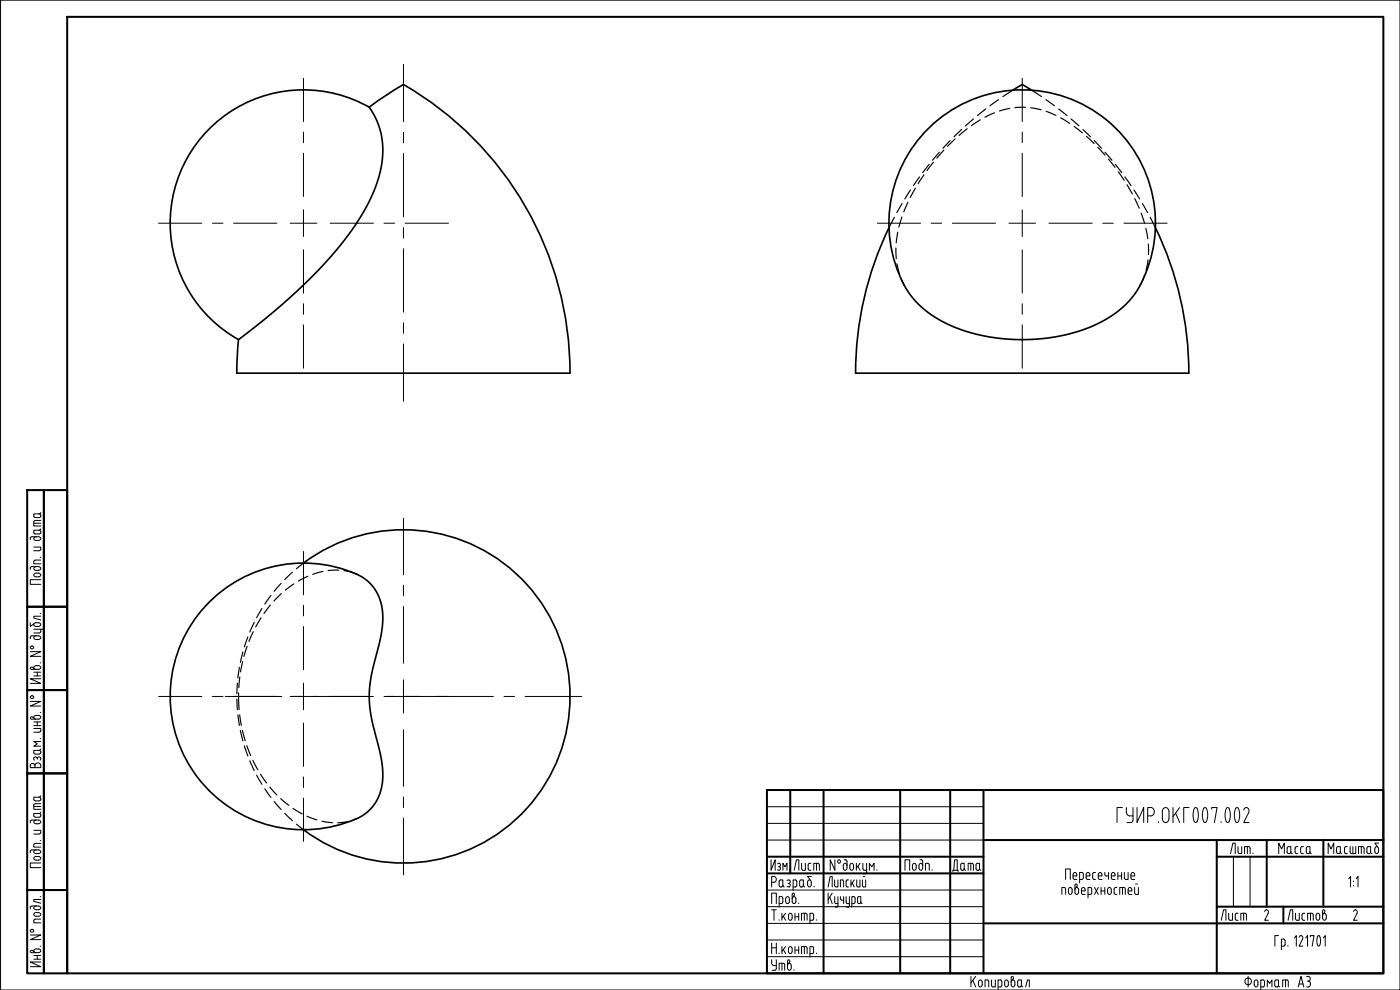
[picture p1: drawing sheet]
<svg xmlns="http://www.w3.org/2000/svg" width="420mm" height="297mm" viewBox="0 0 420 297" stroke-linecap="round" stroke-linejoin="round" font-family="sans-serif">
<defs><g id="words">
<text font-size="7.1" x="285" y="262.8">Дата</text>
<g font-size="6.6">
<text x="382.8" y="257.5">Масса</text>
<text x="397.6" y="257.5">Масштаб</text>
<text x="237.4" y="262.5">Лист</text>
<text x="365.5" y="277.3">Лист</text>
<text x="388.8" y="297.4">A3</text>
</g>
</g></defs>
<path d="M110.8 32.2l4.6-3.3 5.7-3.5a99.7 99.7 0 0 1 49.9 86.6h-99.9l.5-10.1M110.8 32.2a40 40 0 0 0-54.6 15.2 40 40 0 0 0 15.4 54.5M110.8 32.2l.1 .2a23.2 23.2 0 0 1 2.7 21.2 69.9 69.9 0 0 1-15.8 25.1l-5.6 5.7-7 6.5-6.6 5.6-7 5.4M278 39.1a39.9 39.9 0 0 1 53.6-3.5 39.9 39.9 0 0 1 8.7 52.9 35.9 35.9 0 0 1-22.2 12.3l-7.6 1h-6.9a45.8 45.8 0 0 1-26.1-8.8 24.1 24.1 0 0 1-6.2-7.5 40 40 0 0 1 6.7-46.4zM309.6 27.1l-1.9-1.2a1.09 1.09 0 0 0-1.9 0l-1.9 1.2M346.8 68.3a98.3 98.3 0 0 1 9.9 43.7h-99.8a97.9 97.9 0 0 1 9.9-43.7M91.1 168.9a50 50 0 0 1 67 6.4 50 50 0 0 1 0 67.3 50 50 0 0 1-67 6.3M62.6 180.9a39.7 39.7 0 0 1 46.3-7.6 14.3 14.3 0 0 1 5.9 14.1 117.5 117.5 0 0 1-3.2 14.6 36.5 36.5 0 0 0 1.4 19.6 29.1 29.1 0 0 1 1.3 15.7 12.7 12.7 0 0 1-7.3 8.4 40 40 0 0 1-48.9-14.1 40 40 0 0 1 4.5-50.7z" fill="none" stroke="#000" stroke-width=".5"/>
<g fill="none" stroke="#000" stroke-width=".35">
<path d="M288.6 38.8l-2.3 2.2M290.3 38.6l-2.5 2M292.1 35.7l-2.4 2.1M294.2 35.9l-2.7 1.8M295.8 32.7l-2.5 2M298.5 33.8l-2.9 1.4M299.7 29.9l-2.6 1.8M303 32.5l-3 .8M303.9 27.1l-2.9 1.9M307.8 32.2l-3.2 .1M309.4 32.3l3.1 .7M309.6 27.1l3 1.9"/>
<path d="M313.9 29.9l2.6 1.8M314 33.4l2.9 1.2M317.7 32.7l2.5 2M318.3 35.4l2.7 1.6M321.4 35.7l2.4 2.1M322.3 37.9l2.5 2M325 38.9l2.3 2.2M273.3 57l-1.8 2.7M274.7 56.5l-1.5 2.8M276 53.1l-1.9 2.6M277.3 52.5l-1.8 2.6M278.8 49.3l-1.9 2.5"/>
<path d="M280.1 48.7l-1.9 2.5M281.9 45.7l-2 2.4M283.3 45.1l-2.1 2.3M285.2 42.2l-2.2 2.3M286.6 41.7l-2.2 2.2M326.1 40.9l2.3 2.2M328.4 42.2l2.2 2.3M329.5 44.2l2.1 2.3M331.6 45.7l2.1 2.4M332.7 47.7l1.9 2.5M334.7 49.3l2 2.5M335.6 51.5l1.8 2.6"/>
<path d="M337.6 53.1l1.8 2.6M338.2 55.5l1.6 2.7M340.3 57l1.7 2.7M340.6 59.6l1.3 2.9M268.4 65.2l-1.6 3.1M268.9 74.4l.1 3.2M269.2 79.1l.8 3.1M269.4 69.7l-.4 3.1M270.7 65.1l-.9 3M270.7 61l-1.5 2.8M272.5 60.7l-1.3 2.9M342.5 64l1 3"/>
<path d="M342.8 61l1.6 2.8M343.9 68.5l.6 3.1M344.5 78l-.6 3.1M344.6 73.2l.1 3.2M345.2 65.2l1.6 3.1M270.5 83.7l.8 1.8M343.5 82.6l-1.3 2.9M81.3 178.7l-1.8 2.5M84.4 175l-2.1 2.4M84.4 178.1l-2.2 2.2M87.8 171.7l-2.3 2.2M88.2 175.2l-2.5 1.9"/>
<path d="M91.1 169l-2.1 1.6M92.4 172.9l-2.9 1.4M96.9 171.5l-3 .8M101.6 171.1l-3.1 .1M103.2 171.2l3.8 1.1M72.8 198.5l-.6 3.1M72.9 195.6l-.8 3.1M74.2 193.9l-1 3M74.4 191.1l-1.1 3M76 189.5l-1.3 2.9M76.3 186.7l-1.3 2.9M78.3 185.4l-1.6 2.7"/>
<path d="M78.6 182.6l-1.6 2.7M81.2 181.5l-2 2.6M71.1 209.7l.1 3.2M71.2 205l-.1 3.2M71.4 214.5l.4 3.1M71.6 207.9l.2 5M71.8 200.3l-.4 3.1M71.9 214.5l.5 3.1M72 203.2l-.3 3.1M72.1 219.2l.8 3.1M72.7 219.2l.9 3M73.3 223.8l1.1 3"/>
<path d="M74.1 223.7l1.1 3M75 228.3l1.3 2.9M75.9 228.1l1.5 2.8M77 232.6l1.6 2.7M78.2 232.3l1.8 2.6M79.5 236.7l1.8 2.6M81 236.2l2.1 2.3M84.2 239.6l2.5 2.1M82.3 240.5l2.1 2.4M85.5 244l2.3 2.2M88 242.6l2.7 1.6M89 247.3l2.1 1.7"/>
<path d="M92.1 244.9l3 1.1M96.6 246.4l3.2 .4M104.5 246.5l-3.1 .4M107 245.7l-1 .3"/>
</g>
<g fill="none" stroke="#000" stroke-width=".6">
<path d="M20.2 5.1h395v286.9h-395zM8.2 147.1h5v35h-5zM13.2 147.1h7v35h-7zM8.2 182.1h5v24.9h-5zM13.2 182.1h7v24.9h-7zM8.2 207h5v25h-5zM13.2 207h7v25h-7zM8.2 232h5v35h-5zM13.2 232h7v35h-7zM230.2 237h185v55h-185zM237.2 237v25.1M247.2 237v55"/>
<path d="M270.2 237v55M285.2 237v55M295.2 237v55M230.2 257h65M295.2 252h120M365.2 252v40M365.2 257h50M380.2 252v20M397.2 252v20M8.2 267h5v25h-5zM13.2 267h7v25h-7zM230.2 262.1h65"/>
<path d="M295.2 277h120M365.2 272h50M385.2 272v5"/>
</g>
<g fill="none" stroke="#000" stroke-width=".3">
<path d="M.2 .1h420v296.9h-420zM10.1 159.1h1.6a.56 .56 0 0 1 .6 .5 .56 .56 0 0 1-.6 .6l-1.3-.1-.3-.3zM10.1 154.2h1.6a.56 .56 0 0 1 .6 .5 .56 .56 0 0 1-.6 .6l-1.3-.1-.3-.3zM10.1 157h2.1M12.2 156.2l-1.5-.1-.6 .5v1.2h2.1M12.2 158.7l-.5 .4M12.2 153.8l-.5 .4M9.1 170.4v.5M9.6 161l-.4 .3-.1 .6M9.6 161.1h1.9M10.1 164.1h2.1v.7l-.5 .4h-1.6M10.3 172.1l1.2-.1a.57 .57 0 0 1 .7 .5 .57 .57 0 0 1-.7 .6l-1.2-.2-.2-.4z"/>
<path d="M10.8 170a.57 .57 0 0 0-.7 .6 .57 .57 0 0 0 .7 .5h.7a.57 .57 0 0 0 .7-.5 .57 .57 0 0 0-.7-.6h-1.9l-.5 .4M10.8 161a.57 .57 0 0 0-.7 .6 .57 .57 0 0 0 .7 .6h.7a.57 .57 0 0 0 .7-.6 .57 .57 0 0 0-.7-.6M12.1 167.2h.1M12.2 173.9h-3.1v1.4h3.1M12.2 168h-1.5l-.6 .5v.7h2.1M9.1 195.5h3.1l-3.1 1.4h3.1M9.1 186.8v1.2l1.1-.9M10.1 188.8l2.9 .1 .3 .9M10.3 187l1.2-.2a.57 .57 0 0 1 .7 .6 .57 .57 0 0 1-.7 .6l-1.2-.2-.2-.4zM10.8 190.8a.57 .57 0 0 0-.7 .5 .57 .57 0 0 0 .7 .6h.7a.57 .57 0 0 0 .7-.6 .57 .57 0 0 0-.7-.5h-2.2l-.2 .8M12.1 198.9h.1M12.1 184.1h.1"/>
<path d="M12.2 188.8v.7l-.2 .4h-1.9M12.2 184.9h-2.1v.5l2.1 .6M9.1 210.4h3.1l-3.1 1.4h3.1M10.1 218.6h2.1v.7l-.5 .4h-1.6M10.1 217.7h2.1M10.1 216.6h2.1M10.1 202.8h2.1M10.1 201.7h2.1M10.3 215.5l-.5-.3a.39 .39 0 0 0-.6 0 .39 .39 0 0 0 .3 .6h2a.57 .57 0 0 0 .7-.6 .57 .57 0 0 0-.7-.6h-.7a.57 .57 0 0 0-.7 .6 .57 .57 0 0 0 .7 .6M10.3 200.6l-.5-.4a.39 .39 0 0 0-.6 .1 .39 .39 0 0 0 .3 .5h2a.57 .57 0 0 0 .7-.5 .57 .57 0 0 0-.7-.6h-.7a.57 .57 0 0 0-.7 .6 .57 .57 0 0 0 .7 .5M11.2 201.7v1.1M11.2 216.6v1.1"/>
<path d="M12.1 213.8h.1M12.2 203.7h-3.1l3.1 1.3h-3.1M9.3 229.2l.8-.1 .4 .5a.89 .89 0 0 1 .9-.7 .89 .89 0 0 1 .8 .7v.7h-3.1zM10.1 225.1h1.6a.56 .56 0 0 1 .6 .6 .56 .56 0 0 1-.6 .6l-1.3-.1-.3-.4zM10.3 228.1a.55 .55 0 0 1 .1-.9 .55 .55 0 0 1 .8 .3 .55 .55 0 0 1 .8-.3 .55 .55 0 0 1 .1 .9M10.5 229.6v.7M11.2 227.5v.3M11.7 239.2l.5 .4M11.7 239.2h-1.6v.7l.3 .3 1.3 .1a.52 .52 0 0 0 .5-.7M12.1 221.6h.1M12.2 222.5h-2.1l1.1 .7-1.1 .7h2.1M12.2 224.7l-.5 .4"/>
<path d="M12.2 238.8l-.5 .4M10.1 249.1h2.1v.7l-.5 .4h-1.6M10.1 244.1h1.6a.56 .56 0 0 1 .6 .5 .56 .56 0 0 1-.6 .6l-1.3-.1-.3-.3zM10.1 242h2.1M10.3 257.1l1.2-.1a.57 .57 0 0 1 .7 .5 .57 .57 0 0 1-.7 .6l-1.2-.2-.2-.4zM10.8 255a.57 .57 0 0 0-.7 .6 .57 .57 0 0 0 .7 .5h.7a.57 .57 0 0 0 .7-.5 .57 .57 0 0 0-.7-.6l-2.2 .1-.2 .7M10.8 246a.57 .57 0 0 0-.7 .6 .57 .57 0 0 0 .7 .6h.7a.57 .57 0 0 0 .7-.6 .57 .57 0 0 0-.7-.6l-2.2 .1-.2 .8M12.1 252.2h.1M12.2 258.9h-3.1v1.4h3.1M12.2 253h-1.5l-.6 .5v.7h2.1M12.2 241.1h-1.5l-.6 .5v1.2h2.1M12.2 243.7l-.5 .4"/>
<path d="M230.2 252h65M230.2 247h65M230.2 242h65M231.4 258v3.1l1.2-3.1v3.1M233.4 259.2a.53 .53 0 0 1 .8 .1 .53 .53 0 0 1-.3 .8M250.6 258v3.1l-1.4-3.1v3.1M253.4 258h.4M253.8 258l.4 .5v1.9a.57 .57 0 0 1-.6 .7 .57 .57 0 0 1-.5-.7v-.7a.57 .57 0 0 1 .5-.7 .57 .57 0 0 1 .6 .7M255.2 259.2l.4-.2a1.3 1.3 0 0 1 .2 2.1h-.4l-.3-.4zM257 259v2.1M257.4 259.9l.7 1.2M258.1 259l-1.1 1.4"/>
<path d="M259 259v1.9l.4 .2h.7M260.1 259l-.1 2.9-.3 .3h-.6M274 259.2l.4-.2a1.3 1.3 0 0 1 .2 2.1h-.4l-.3-.4zM276.1 258l.8 .2v2.2a.57 .57 0 0 1-.5 .7 .57 .57 0 0 1-.6-.7v-.7a.57 .57 0 0 1 .6-.7 .57 .57 0 0 1 .5 .7M278.5 259l.4 .5v1.6M278.5 259h-.7v2.1M336.8 242.3h-1.6v4.5M338 242.3a2.42 2.42 0 0 0 .4 2.3l.6 .2h1M340 242.3v4l-.3 .4-1.5 .1M341.2 242.3v4.5l2-4.5v4.5M344.4 244.8h1a1.29 1.29 0 0 0 1-1.3 1.29 1.29 0 0 0-1-1.2h-1v4.5M347.6 246.5v.3"/>
<path d="M349.2 242.5a1 1 0 0 1 1.2 0 1 1 0 0 1 .4 1v2a1.02 1.02 0 0 1-1 1.3 1.02 1.02 0 0 1-1-1.2l.1-2.5zM352 242.3v4.5M352.8 244l1.3 2.8M354 242.3l-2 2.7M356.8 242.3h-1.5v4.5M358.4 242.5l.4-.2a3.1 3.1 0 0 1 .6 3.7l-.4 .8-.6-.3M358.4 242.5l-.3 1.7 .3 2.3M361.4 242.4l.2-.1a3.1 3.1 0 0 1 .7 3.7l-.2 .5-.5 .3a3.1 3.1 0 0 1-.6-3.7zM363.7 242.8v-.5h1.6l-.8 4.5M366.5 246.5v.3M368.2 242.4l.3-.1a3.1 3.1 0 0 1 .5 3.7l-.1 .5-.4 .3a3.1 3.1 0 0 1-.7-3.7zM369.3 256.1l.7-3.1h.7v3.1"/>
<path d="M370.2 257v15M371.5 254l.1 1.9 .4 .2h.7v-2.1M371.7 242.5l-.5-.2a3.1 3.1 0 0 0-.6 3.7l.5 .8 .6-.3M371.7 242.5l.3 1.7-.3 2.3M373.3 243a.87 .87 0 0 1 1.2-.6 .87 .87 0 0 1 .2 1.4l-1.4 3h1.6M373.5 256.1v-2.1h1.3l.3 .3 .1 1.8M374.3 254v2.1M375.2 257v15M376 255.9v.2M10.3 274l1.2-.2a.57 .57 0 0 1 .7 .6 .57 .57 0 0 1-.7 .5l-1.2-.1-.2-.4zM10.8 271.8a.57 .57 0 0 0-.7 .6 .57 .57 0 0 0 .7 .6h.7a.57 .57 0 0 0 .7-.6 .57 .57 0 0 0-.7-.6l-2.2 .1-.2 .8M12.1 269h.1"/>
<path d="M12.2 275.8h-1.5l-.6 .4v.7h2.1M12.2 269.9h-2.1v.5l2.1 .6M230.2 277h65M230.2 272h65M230.2 267h65M231.6 264.7h.7a.89 .89 0 0 0 .7-.9 .89 .89 0 0 0-.7-.8h-.7v3.1M231.6 271.1v-3.1h1.4v3.1M231.6 273h1.4M232.3 273v3.1M233.6 260.1h.3M233.8 264.5l.2-.4 .9-.1v1.6M233.8 265.6a.56 .56 0 0 0 .6 .5 .56 .56 0 0 0 .5-.5"/>
<path d="M233.8 264.5v1.1M233.8 275.9v.2M233.8 271.1h.7M233.9 260.1a.52 .52 0 0 1 .3 .7 .52 .52 0 0 1-.8 .1M234.7 274v2.1M234.9 265.6l.5 .5M234.9 269.5l-.2-.4-.9-.1v3.2M234.9 270.6l-.4 .5M234.9 269.5v1.1M235 261.1v-2.1l.6 1.1 .6-1.1v2.1M235.1 274.9l.7 1.2M235.8 274l-1.1 1.4"/>
<path d="M236.5 265.1h.3M236.6 274.7a.57 .57 0 0 1 .6-.7 .57 .57 0 0 1 .5 .7M236.6 274.7v.7a.57 .57 0 0 0 .6 .7 .57 .57 0 0 0 .5-.7v-.7M236.8 265.1a.55 .55 0 0 1 .3 .8 .55 .55 0 0 1-.9 0M236.8 264l.4 .5-.4 .6M236.9 269.7a.57 .57 0 0 0-.6-.7 .57 .57 0 0 0-.5 .7v.7a.57 .57 0 0 0 .5 .7 .57 .57 0 0 0 .6-.7M236.9 269.7v.7M238 269.2l.3-.5a.38 .38 0 0 0 0-.6 .38 .38 0 0 0-.6 .3v2a.57 .57 0 0 0 .6 .7 .57 .57 0 0 0 .6-.7v-.7a.57 .57 0 0 0-.6-.7 .57 .57 0 0 0-.6 .7M238.6 274v2.1M238.6 275.1h1.1M238.7 264h-.7v3.2M239.1 264.5v1.4l-.4 .2h-.7"/>
<path d="M239.7 270.9v.2M239.7 274v2.1M240 265.6a.56 .56 0 0 0 .5 .5 .56 .56 0 0 0 .6-.5M240 264.5v1.1M240.4 264h.7v1.6M240.5 276.1v-2.1h1.3l.4 .3v1.8M241.1 265.6l.4 .5M241.4 274v2.1M242.4 265.4a.57 .57 0 0 0 .5 .7 .57 .57 0 0 0 .6-.7M242.4 264.7v.7M243.1 276.1h.7l.3-.2 .1-1.4-.2-.4-.9-.1v3.2M243.5 264.7v.7"/>
<path d="M244.3 265.9v.2M245 275.9v.2M248.5 266.1l.6-3.1h.7v3.1M248.5 268v3.1M249 269.2l.8 1.9M249.8 268l-1.3 1.9M250.5 264v1.9l.4 .2h.6v-2.1M250.5 270.6l.4 .5M250.5 269v1.6M250.9 271.1h.6M251.5 269l-.1 2.9-.3 .3h-.5M252.2 269.5l.4 .6"/>
<path d="M252.2 269v.5M252.6 270.1h.6M253.2 264.5l-.2-.4-.8-.1v2.1M253.2 264.5v1.6M253.2 269v2.1M253.9 270.6l.4 .5M253.9 269v1.6M254.3 271.1h.6M254.7 264l-.6 .1-.2 .4 .1 1.4 .7 .2M254.9 269v2.9l-.4 .3h-.4M255.4 264v2.1M255.7 271.1h.6"/>
<path d="M255.8 264.9l.6 1.2M256.4 264l-1 1.4M256.6 269.5l-.2-.4-.7-.1v3.2M256.6 270.6l-.3 .5M256.6 269.5v1.1M257.1 264l.1 1.9 .3 .2h.6v-2.1M257.4 269.5l.1-.4 .8-.1v1.6M257.4 270.6l.3 .5M257.4 269.5v1.1M257.7 271.1h.3M258 271.1l.3-.5 .4 .5M258.8 264v1.6l.4 .5"/>
<path d="M259.1 263h.5M259.8 264v2.1h-.6M260.9 261.1v-2.1l.7 1.1 .7-1.1v2.1M263.2 260.9v.2M271.6 261.1v-3.1h1.4v3.1M279.7 260.9v.2M318.7 268.4v-2.1h.7l.3 .2 .1 1.9M319.8 263.9v-3.2h1.4v3.2M321.8 267a.57 .57 0 0 0-.6-.7 .57 .57 0 0 0-.6 .7v.7a.57 .57 0 0 0 .6 .7 .57 .57 0 0 0 .6-.7M321.8 267v.7M322 262.8h1.2a.63 .63 0 0 0-.3-1 .63 .63 0 0 0-.9 .7l.2 1.3 1 .1M322.9 266.4l.3-.4a.38 .38 0 0 0 0-.7 .38 .38 0 0 0-.6 .4v2a.57 .57 0 0 0 .6 .7 .57 .57 0 0 0 .5-.7v-.7a.57 .57 0 0 0-.5-.7 .57 .57 0 0 0-.6 .7"/>
<path d="M324 263.9h.7l.4-.3v-1.3l-.2-.5h-.9v3.1M324.6 267.3h1.1a.63 .63 0 0 0-.3-1 .63 .63 0 0 0-.8 .7l.2 1.3 .9 .1M326 263.3l.2 .5 .9 .1M326.5 268.4h.7l.4-.3v-1.3l-.2-.5h-.9v3.1M327.1 262.5a.57 .57 0 0 0-.6-.7 .57 .57 0 0 0-.5 .7v.8M327.1 262.5v.3h-1.1M328.5 266.3l1.1 2.1M328.8 261.8h-.7l-.2 .5 .1 1.3 .8 .3M329.6 262.8h1.1a.63 .63 0 0 0-.3-1 .63 .63 0 0 0-.8 .7l.1 1.1 .3 .3h.7M329.6 266.3l-1.1 2.1M330.4 266.3v2.1M330.4 267.3h1.2"/>
<path d="M331.6 261.8l.2 .9 .9 .1M331.6 266.3v2.1M332.6 266.5l.4-.2a1.3 1.3 0 0 1 .2 2h-.5l-.3-.4zM332.7 261.8v2.1M333.5 262.8h1.1a.63 .63 0 0 0-.3-1 .63 .63 0 0 0-.8 .7l.2 1.3 .9 .1M335.2 266.3h-.6l-.2 .5v1.3l.8 .3M335.5 262.8h1.1M335.5 261.8v2.1M336 268.4v-2.1h1.5l.2 .5v1.6M336.6 261.8v2.1M336.9 266.3v2.1M337.4 261.8l.1 1.8 .4 .3h.7v-2.1"/>
<path d="M338.6 267.3h1.1a.63 .63 0 0 0-.3-1 .63 .63 0 0 0-.8 .7l.2 1.3 .9 .1M339.4 262.8h1.1a.63 .63 0 0 0-.3-1 .63 .63 0 0 0-.8 .7l.1 1.1 .3 .3h.7M340.5 266.3v1.5l.4 .6h.7v-2.1M340.8 265.2h.6M379.6 273.5a.61 .61 0 0 1 .8-.4 .61 .61 0 0 1 .2 .9M380.6 274l-1 2.1h1.1M386.6 276.1l.7-3.1h.7v3.1M388.8 274v1.6l.4 .5h.7v-2.1M391.6 274l-.6 .1-.2 .4v1.4l.8 .2M392.4 276.1v-2.1l1.5 .1 .2 .4v1.6M393.3 274v2.1M395 274.7a.57 .57 0 0 1 .5-.7 .57 .57 0 0 1 .6 .7"/>
<path d="M395 274.7v.7a.57 .57 0 0 0 .5 .7 .57 .57 0 0 0 .6-.7v-.7M396.9 274.7a.57 .57 0 0 1 .6-.7 .57 .57 0 0 1 .5 .7M397.2 274.2l.3-.5a.39 .39 0 0 0 0-.7 .39 .39 0 0 0-.6 .4v2a.57 .57 0 0 0 .6 .7 .57 .57 0 0 0 .5-.7v-.7M404.8 263.7l.5-.7v3.1M406.2 264.4v.1M406.2 265.6v.2M406.2 273.5a.61 .61 0 0 1 .9-.4 .61 .61 0 0 1 .2 .9M407 263.7l.6-.7v3.1M407.3 274l-1.1 2.1h1.2M9.1 280.5h3.1l-3.1 1.4h3.1M10.1 287.8h2.1M10.1 286.7h2.1"/>
<path d="M10.3 285.6l-.5-.4a.39 .39 0 0 0-.6 .1 .39 .39 0 0 0 .3 .5h2a.57 .57 0 0 0 .7-.5 .57 .57 0 0 0-.7-.6h-.7a.57 .57 0 0 0-.7 .6 .57 .57 0 0 0 .7 .5M11.2 286.7v1.1M12.1 283.9h.1M12.2 288.6h-3.1l3.1 1.4h-3.1M230.2 287h65M230.2 282h65M231.6 288.8a.8 .8 0 0 0 .7 .9h.7M231.6 283v3.1M231.6 288v.8M231.6 284.4h1.4M233 288l-.1 2.9-.3 .2h-.9M233 283v3.1"/>
<path d="M233.8 291.1v-2.1h1.3l.3 .3 .1 1.8M233.8 285.9v.2M234.7 284v2.1M234.7 289v2.1M235.1 284.9l.7 1.2M235.8 284l-1.1 1.4M236.6 289.2l.3-.5a.38 .38 0 0 0 0-.7 .38 .38 0 0 0-.6 .4v2a.57 .57 0 0 0 .6 .7 .57 .57 0 0 0 .6-.7v-.7a.57 .57 0 0 0-.6-.7 .57 .57 0 0 0-.6 .7M236.8 284.2l.4-.2a1.3 1.3 0 0 1 .2 2.1h-.4l-.3-.4zM238.3 290.9v.2M238.6 284v2.1M238.6 285.1h1.1M239.7 284v2.1"/>
<path d="M241.4 284v2.1M241.8 284l.4 .5v1.6M241.8 284h-1.3v2.1M243.8 284l.3 .3 .1 1.3M243.8 284h-.7v3.2M244.2 285.6l-.2 .4-.9 .1M245 285.9v.2M291.4 293v3.1M291.9 294.1l.9 2M292.8 293l-1.4 1.9M293.8 294.2l.4-.2a1.3 1.3 0 0 1 .2 2.1h-.4l-.3-.4zM295.6 296.1v-2.1h.7l.4 .3v1.8"/>
<path d="M297.6 294v1.8l.4 .3h.7v-2.1M299.5 296.1l.9-.1a1.83 1.83 0 0 0 .2-1.7l-.4-.3h-.7v3M301.7 294.2l.4-.2a1.3 1.3 0 0 1 .2 2.1h-.5l-.3-.4zM303.5 294.7a.57 .57 0 0 1 .5-.7 .57 .57 0 0 1 .6 .7M303.7 294.1l.4-.4a.39 .39 0 0 0-.1-.7 .39 .39 0 0 0-.5 .4v2a.57 .57 0 0 0 .5 .7 .57 .57 0 0 0 .6-.7M304.6 294.7v.7M305.6 294.1l.9-.1v1.6a.56 .56 0 0 1-.5 .5 .56 .56 0 0 1-.6-.5zM306.5 295.6l.5 .5M307.8 296.1l.6-2.1h.5v2.1M374.6 293v3.1M376.6 294.2l.4-.2a1.3 1.3 0 0 1 .2 2.1h-.5l-.2-.4zM378.4 296.1h.7l.3-.3 .1-1.3-.2-.4-.9-.1v3"/>
<path d="M380.3 296.1v-2.1l.7 1.1 .7-1.1v2.1M382.8 294.1l.9-.1v1.6a.56 .56 0 0 1-.6 .5 .56 .56 0 0 1-.5-.5zM383.7 295.6l.4 .5M383.7 280.7h-1.1v3.2M384.6 283.9h.7M385.7 282.3l-.2-.5h-.9v3.1M385.7 283.3l-.4 .6M385.7 282.3v1M385.8 294v2.1M386.5 283.7v.2M386.6 294.5l-.2-.4-1.5-.1v2.1M388.5 281.4l.5-.7v3.2"/>
<path d="M390.4 280.7l-.5 .5M390.4 280.7l.4 .2 .2 .7-1.1 2.3h1.1M391.8 281.4l.6-.7v3.2M393.2 281.1v-.4h1.2l-.6 3.2M396 280.9l-.2-.2a2.49 2.49 0 0 0 0 3.2l.2-.2M396 280.9l.3 1.4-.3 1.4M397.2 281.4l.5-.7v3.2"/>
<circle cx="9.6" cy="194.3" r=".48"/>
<circle cx="9.6" cy="209.2" r=".48"/>
<circle cx="251.8" cy="258.5" r=".48"/>
<circle cx="9.6" cy="279.3" r=".48"/>
<circle cx="374.6" cy="294.5" r=".99"/>
</g>
<g fill="none" stroke="#000" stroke-width=".3">
<path d="M121.1 19.3v17.2M91.1 23.5v13M91.1 39.6v3.2M121.1 39.7v3.2M306.8 23.5v13M306.8 39.6v3.2M91.1 46v13M121.1 46v19.1M306.8 46v13M47.6 67h13M63.7 67h3.2M70.1 67h13"/>
<path d="M87.1 67h8M91.1 63v8M91.1 75v13M99.1 67h13M115.2 67h3.2M121.1 68.3v3.1M121.1 74.6v19.1M121.6 67h13M263.3 67h13M279.5 67h3.1M285.8 67h13M302.8 67h8"/>
<path d="M306.8 63v8M306.8 75v13M314.8 67h13M331 67h3.1M337.3 67h13M91.1 91.1v3.2M91.1 97.5v13M121.1 96.8v3.2M306.8 91.1v3.2M306.8 97.5v13M121.1 103.2v17.2M121.1 155.5v17"/>
<path d="M91.1 165.5v13M121.1 175.6v3.2M91.1 181.6v3.2M91.1 188v13M121.1 182v17M47.6 209h13M63.7 209h3.2M67.6 209h17M87.1 209h25M91.1 205v8M91.1 217v13M115.2 209h32.9"/>
<path d="M121.1 204v10M121.1 219v16.9M151.2 209h3.2M157.6 209h17M91.1 233.1v3.2M91.1 239.5v13M121.1 239.1v3.2M121.1 245.5v17"/>
</g>
<use href="#words"/>
</svg>
